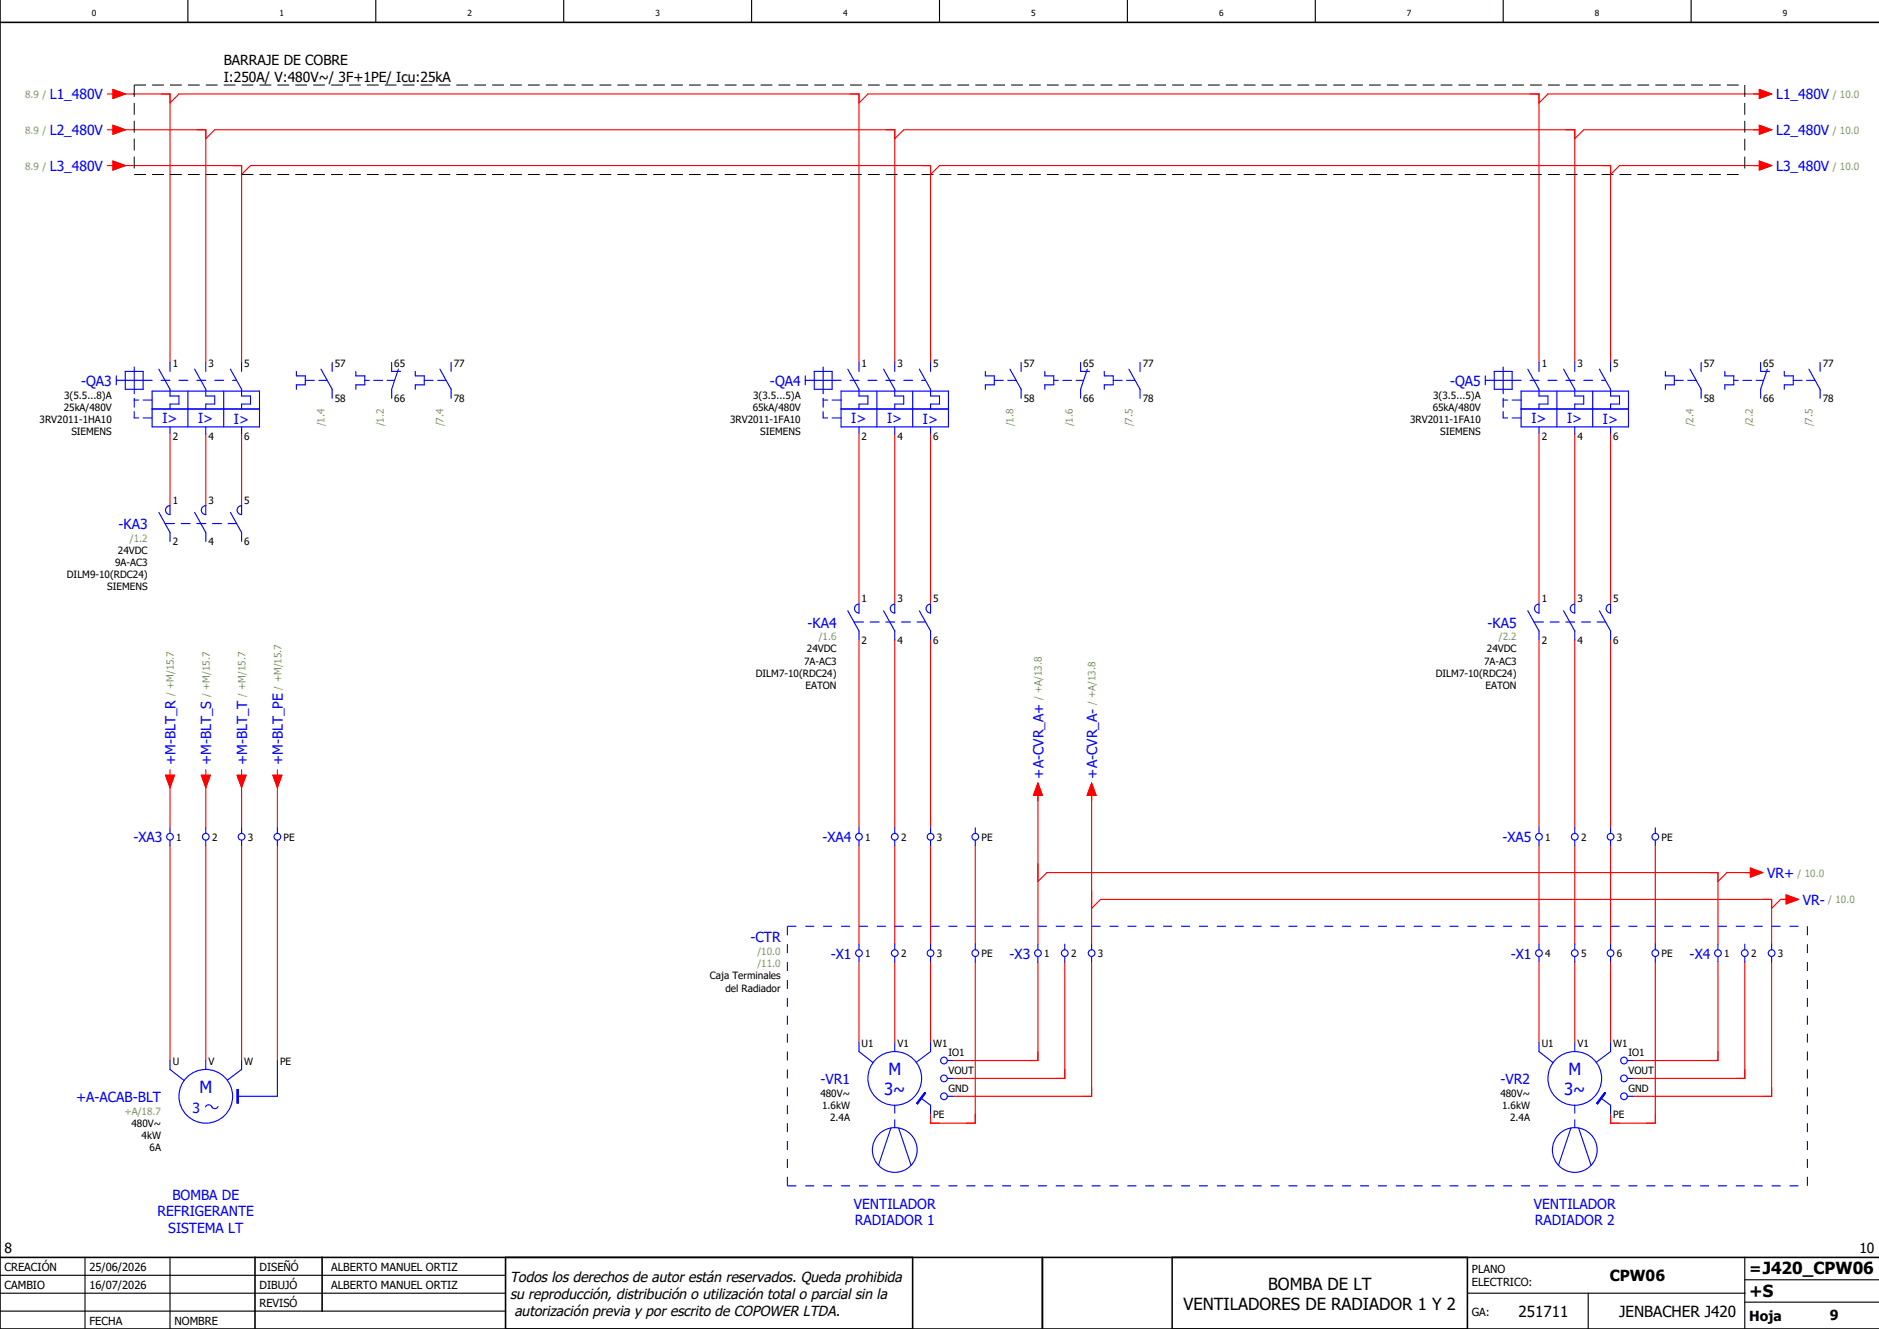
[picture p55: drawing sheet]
<svg xmlns="http://www.w3.org/2000/svg" width="420mm" height="297mm" viewBox="0 0 420 297" stroke-linecap="round" stroke-linejoin="round" font-family="sans-serif">
<defs><g id="words">
<g font-size="3.7" fill="#00f">
<text x="44.6" y="244.2">M</text>
<text x="197.6" y="244.7">3~</text>
<text x="198.6" y="240.2">M</text>
<text x="349.6" y="244.7">3~</text>
<text x="350.6" y="240.2">M</text>
</g>
<g font-size="3.7">
<text x="264.5" y="292.7">VENTILADORES DE RADIADOR 1 Y 2</text>
<text x="283.4" y="288.2">BOMBA DE LT</text>
<text x="391" y="289.8">+S</text>
</g>
<g font-size="3.4">
<text x="359.8" y="286.4">CPW06</text>
<text x="391" y="284.6">=J420_CPW06</text>
<text x="339.4" y="294.4">251711</text>
<text x="361.9" y="294.4">JENBACHER J420</text>
</g>
<g font-size="3.2">
<text x="114" y="286.5">Todos los derechos de autor están reservados. Queda prohibida</text>
<text x="114" y="290.2">su reproducción, distribución o utilización total o parcial sin la</text>
<text x="115" y="294">autorización previa y por escrito de COPOWER LTDA.</text>
</g>
<g font-size="3.1">
<text x="50" y="14.6">BARRAJE DE COBRE</text>
<text x="50" y="18.4">I:250A/ V:480V~/ 3F+1PE/ Icu:25kA</text>
<text x="1" y="280">8</text>
<text x="415.6" y="280">10</text>
<text x="391" y="295.2">Hoja</text>
<text x="409" y="295">9</text>
</g>
<g font-size="3.1" fill="#00f">
<text x="11.1" y="22.2">L1_480V</text>
<text x="397" y="22.2">L1_480V</text>
<text x="11.1" y="30.2">L2_480V</text>
<text x="397" y="30.2">L2_480V</text>
<text x="11.1" y="38.2">L3_480V</text>
<text x="397" y="38.2">L3_480V</text>
<text x="18.1" y="86.2">-QA3</text>
<text x="172.1" y="86.2">-QA4</text>
<text x="324.1" y="86.2">-QA5</text>
<text x="36.3" y="94.6">I&gt;</text>
<text x="44.3" y="94.6">I&gt;</text>
<text x="52.3" y="94.6">I&gt;</text>
<text x="190.3" y="94.6">I&gt;</text>
<text x="198.3" y="94.6">I&gt;</text>
<text x="206.3" y="94.6">I&gt;</text>
<text x="342.3" y="94.6">I&gt;</text>
<text x="350.3" y="94.6">I&gt;</text>
<text x="358.3" y="94.6">I&gt;</text>
<text x="26.5" y="118.2">-KA3</text>
<text x="180.5" y="140.2">-KA4</text>
<text x="332.5" y="140.2">-KA5</text>
<text x="39.2" y="171" transform="rotate(-90 39.2 171)">+M-BLT_R</text>
<text x="47.2" y="171" transform="rotate(-90 47.2 171)">+M-BLT_S</text>
<text x="55.2" y="171" transform="rotate(-90 55.2 171)">+M-BLT_T</text>
<text x="63.2" y="171" transform="rotate(-90 63.2 171)">+M-BLT_PE</text>
<text x="233.2" y="174" transform="rotate(-90 233.2 174)">+A-CVR_A+</text>
<text x="245.2" y="174" transform="rotate(-90 245.2 174)">+A-CVR_A-</text>
<text x="29.8" y="188.2">-XA3</text>
<text x="183.8" y="188.2">-XA4</text>
<text x="335.8" y="188.2">-XA5</text>
<text x="395" y="196.2">VR+</text>
<text x="403" y="202.2">VR-</text>
<text x="167.8" y="210.6">-CTR</text>
<text x="185.7" y="214.2">-X1</text>
<text x="225.7" y="214.2">-X3</text>
<text x="337.7" y="214.2">-X1</text>
<text x="377.7" y="214.2">-X4</text>
<text x="183.4" y="242.2">-VR1</text>
<text x="335.4" y="242.2">-VR2</text>
<text x="17" y="246.2">+A-ACAB-BLT</text>
<text x="43" y="248.7">3</text>
<text x="38.5" y="268.1">BOMBA DE</text>
<text x="35.2" y="271.9">REFRIGERANTE</text>
<text x="37.6" y="275.6">SISTEMA LT</text>
<text x="190.9" y="270.1">VENTILADOR</text>
<text x="191.1" y="273.9">RADIADOR 1</text>
<text x="342.9" y="270.1">VENTILADOR</text>
<text x="343.1" y="273.9">RADIADOR 2</text>
</g>
<g font-size="2.5">
<text x="1" y="284">CREACIÓN</text>
<text x="20" y="284">25/06/2026</text>
<text x="58" y="284">DISEÑÓ</text>
<text x="74" y="284">ALBERTO MANUEL ORTIZ</text>
<text x="329" y="284.5">PLANO</text>
<text x="329" y="287.5">ELECTRICO:</text>
<text x="1" y="288">CAMBIO</text>
<text x="20" y="288">16/07/2026</text>
<text x="58" y="292">REVISÓ</text>
<text x="58" y="288">DIBUJÓ</text>
<text x="74" y="288">ALBERTO MANUEL ORTIZ</text>
<text x="329" y="294">GA:</text>
<text x="20" y="296">FECHA</text>
<text x="39" y="296">NOMBRE</text>
</g>
<g font-size="2.2" fill="#7ca552">
<text x="5.6" y="21.9">8.9 /</text>
<text x="409.7" y="21.9">/ 10.0</text>
<text x="5.6" y="29.9">8.9 /</text>
<text x="409.7" y="29.9">/ 10.0</text>
<text x="5.6" y="37.9">8.9 /</text>
<text x="409.7" y="37.9">/ 10.0</text>
<text x="72.5" y="95.3" transform="rotate(-90 72.5 95.3)">/1.4</text>
<text x="85.8" y="95.3" transform="rotate(-90 85.8 95.3)">/1.2</text>
<text x="99.1" y="95.3" transform="rotate(-90 99.1 95.3)">/7.4</text>
<text x="226.5" y="95.3" transform="rotate(-90 226.5 95.3)">/1.8</text>
<text x="239.8" y="95.3" transform="rotate(-90 239.8 95.3)">/1.6</text>
<text x="253.1" y="95.3" transform="rotate(-90 253.1 95.3)">/7.5</text>
<text x="378.5" y="95.3" transform="rotate(-90 378.5 95.3)">/2.4</text>
<text x="391.8" y="95.3" transform="rotate(-90 391.8 95.3)">/2.2</text>
<text x="405.1" y="95.3" transform="rotate(-90 405.1 95.3)">/7.5</text>
<text x="29" y="121.1">/1.2</text>
<text x="183" y="143.1">/1.6</text>
<text x="335" y="143.1">/2.2</text>
<text x="38.9" y="155.7" transform="rotate(-90 38.9 155.7)">/ +M/15.7</text>
<text x="46.9" y="155.9" transform="rotate(-90 46.9 155.9)">/ +M/15.7</text>
<text x="54.9" y="155.8" transform="rotate(-90 54.9 155.8)">/ +M/15.7</text>
<text x="62.9" y="154.1" transform="rotate(-90 62.9 154.1)">/ +M/15.7</text>
<text x="232.9" y="156.5" transform="rotate(-90 232.9 156.5)">/ +A/13.8</text>
<text x="244.9" y="157.7" transform="rotate(-90 244.9 157.7)">/ +A/13.8</text>
<text x="401.8" y="195.9">/ 10.0</text>
<text x="408.7" y="201.9">/ 10.0</text>
<text x="169.3" y="213.5">/10.0</text>
<text x="169.3" y="216.2">/11.0</text>
<text x="27.8" y="249.1">+A/18.7</text>
</g>
<g font-size="2.2">
<text x="38.6" y="81.9">1</text>
<text x="46.6" y="81.9">3</text>
<text x="54.6" y="81.9">5</text>
<text x="74.8" y="81.9">57</text>
<text x="88.1" y="81.9">65</text>
<text x="101.4" y="81.9">77</text>
<text x="192.6" y="81.9">1</text>
<text x="200.6" y="81.9">3</text>
<text x="208.6" y="81.9">5</text>
<text x="228.9" y="81.9">57</text>
<text x="242.1" y="81.9">65</text>
<text x="255.4" y="81.9">77</text>
<text x="344.6" y="81.9">1</text>
<text x="352.6" y="81.9">3</text>
<text x="360.6" y="81.9">5</text>
<text x="380.8" y="81.9">57</text>
<text x="394.1" y="81.9">65</text>
<text x="407.4" y="81.9">77</text>
<text x="14.3" y="89.1">3(5.5...8)A</text>
<text x="74.8" y="89.8">58</text>
<text x="88.1" y="89.8">66</text>
<text x="101.4" y="89.8">78</text>
<text x="168.3" y="89.1">3(3.5...5)A</text>
<text x="228.9" y="89.8">58</text>
<text x="242.1" y="89.8">66</text>
<text x="255.4" y="89.8">78</text>
<text x="320.3" y="89.1">3(3.5...5)A</text>
<text x="380.8" y="89.8">58</text>
<text x="394.1" y="89.8">66</text>
<text x="407.4" y="89.8">78</text>
<text x="8.8" y="94.5">3RV2011-1HA10</text>
<text x="14.2" y="91.8">25kA/480V</text>
<text x="163.2" y="94.5">3RV2011-1FA10</text>
<text x="168.2" y="91.8">65kA/480V</text>
<text x="315.2" y="94.5">3RV2011-1FA10</text>
<text x="320.2" y="91.8">65kA/480V</text>
<text x="15.9" y="97.2">SIEMENS</text>
<text x="38.6" y="98.2">2</text>
<text x="46.6" y="98.2">4</text>
<text x="54.6" y="98.2">6</text>
<text x="169.9" y="97.2">SIEMENS</text>
<text x="192.6" y="98.2">2</text>
<text x="200.6" y="98.2">4</text>
<text x="208.6" y="98.2">6</text>
<text x="321.9" y="97.2">SIEMENS</text>
<text x="344.6" y="98.2">2</text>
<text x="352.6" y="98.2">4</text>
<text x="360.6" y="98.2">6</text>
<text x="38.6" y="112.5">1</text>
<text x="46.6" y="112.5">3</text>
<text x="54.6" y="112.5">5</text>
<text x="26.4" y="123.8">24VDC</text>
<text x="38.6" y="121.8">2</text>
<text x="46.6" y="121.8">4</text>
<text x="54.6" y="121.8">6</text>
<text x="14.9" y="129.2">DILM9-10(RDC24)</text>
<text x="24" y="131.9">SIEMENS</text>
<text x="25.7" y="126.5">9A-AC3</text>
<text x="192.6" y="134.5">1</text>
<text x="200.6" y="134.5">3</text>
<text x="208.6" y="134.5">5</text>
<text x="344.6" y="134.5">1</text>
<text x="352.6" y="134.5">3</text>
<text x="360.6" y="134.5">5</text>
<text x="192.6" y="143.8">2</text>
<text x="200.6" y="143.8">4</text>
<text x="208.6" y="143.8">6</text>
<text x="344.6" y="143.8">2</text>
<text x="352.6" y="143.8">4</text>
<text x="360.6" y="143.8">6</text>
<text x="179.7" y="148.5">7A-AC3</text>
<text x="180.4" y="145.8">24VDC</text>
<text x="331.7" y="148.5">7A-AC3</text>
<text x="332.4" y="145.8">24VDC</text>
<text x="168.9" y="151.2">DILM7-10(RDC24)</text>
<text x="180" y="153.9">EATON</text>
<text x="320.9" y="151.2">DILM7-10(RDC24)</text>
<text x="332" y="153.9">EATON</text>
<text x="39.4" y="187.9">1</text>
<text x="47.4" y="187.9">2</text>
<text x="55.4" y="187.9">3</text>
<text x="63.4" y="187.9">PE</text>
<text x="193.4" y="187.9">1</text>
<text x="201.4" y="187.9">2</text>
<text x="209.4" y="187.9">3</text>
<text x="219.4" y="187.9">PE</text>
<text x="345.4" y="187.9">1</text>
<text x="353.4" y="187.9">2</text>
<text x="361.4" y="187.9">3</text>
<text x="371.4" y="187.9">PE</text>
<text x="193.4" y="213.9">1</text>
<text x="201.4" y="213.9">2</text>
<text x="209.4" y="213.9">3</text>
<text x="219.4" y="213.9">PE</text>
<text x="233.4" y="213.9">1</text>
<text x="239.4" y="213.9">2</text>
<text x="245.4" y="213.9">3</text>
<text x="345.4" y="213.9">4</text>
<text x="353.4" y="213.9">5</text>
<text x="361.4" y="213.9">6</text>
<text x="371.4" y="213.9">PE</text>
<text x="385.4" y="213.9">1</text>
<text x="391.4" y="213.9">2</text>
<text x="397.4" y="213.9">3</text>
<text x="158.7" y="218.9">Caja Terminales</text>
<text x="162.1" y="221.6">del Radiador</text>
<text x="192.6" y="233.9">U1</text>
<text x="200.6" y="233.9">V1</text>
<text x="208.6" y="233.9">W1</text>
<text x="344.6" y="233.9">U1</text>
<text x="352.6" y="233.9">V1</text>
<text x="360.6" y="233.9">W1</text>
<text x="38.6" y="237.9">U</text>
<text x="46.6" y="237.9">V</text>
<text x="54.6" y="237.9">W</text>
<text x="62.6" y="237.9">PE</text>
<text x="212" y="236">IO1</text>
<text x="364" y="236">IO1</text>
<text x="183.4" y="245.1">480V~</text>
<text x="212" y="240">VOUT</text>
<text x="212" y="244">GND</text>
<text x="335.4" y="245.1">480V~</text>
<text x="364" y="240">VOUT</text>
<text x="364" y="244">GND</text>
<text x="29.4" y="251.8">480V~</text>
<text x="183.8" y="247.8">1.6kW</text>
<text x="185.5" y="250.5">2.4A</text>
<text x="208.6" y="249.8">PE</text>
<text x="335.8" y="247.8">1.6kW</text>
<text x="337.5" y="250.5">2.4A</text>
<text x="360.6" y="249.8">PE</text>
<text x="31.6" y="254.5">4kW</text>
<text x="33.4" y="257.2">6A</text>
</g>
<g font-size="1.9">
<text x="20.5" y="3.6">0</text>
<text x="62.5" y="3.6">1</text>
<text x="104.5" y="3.6">2</text>
<text x="146.5" y="3.6">3</text>
<text x="188.5" y="3.6">4</text>
<text x="230.5" y="3.6">5</text>
<text x="272.5" y="3.6">6</text>
<text x="314.5" y="3.6">7</text>
<text x="356.5" y="3.6">8</text>
<text x="398.5" y="3.6">9</text>
</g>
</g></defs>
<g fill="none" stroke="#000" stroke-width=".25">
<path d="M42 0v5M84 0v5M126 0v5M168 0v5M210 0v5M252 0v5M294 0v5M336 0v5M378 0v5M0 285h113M0 293h113M0 289h113"/>
<path d="M19 281v16M38 281v16M328 289h62M355 289v8M390 291h30M390 281v16M390 286h30"/>
</g>
<path d="M0 5h420M0 0v297h420M0 281h420M57 281v16M72 281v12M113 281v16M204 281v16M233 281v16M262 281v16M328 281v16" fill="none" stroke="#000" stroke-width=".35"/>
<g fill="none" stroke="#f00" stroke-width=".25">
<path d="M24 21h1.2M24 29h1.2M24 37h1.2M25.2 20l2.8 1-2.8 1zM25.2 28l2.8 1-2.8 1zM25.2 36l2.8 1-2.8 1zM26 21h12v60M26 29h20v52M26 37h28v44M38 23l2-2h152v60M46 31l2-2h152v52M54 39l2-2h152v44"/>
<path d="M192 23l2-2h150v60M200 31l2-2h150v52M208 39l2-2h150v44M393.2 20l2.8 1-2.8 1zM393.2 28l2.8 1-2.8 1zM393.2 36l2.8 1-2.8 1zM394 21h-48l-2 2M394 29h-40l-2 2M394 37h-32l-2 2M38 97v16M46 97v16M54 97v16"/>
<path d="M192 97v38M200 97v38M208 97v38M344 97v38M352 97v38M360 97v38M192 143v42M200 143v42M208 143v42M344 143v42M352 143v42M360 143v42"/>
<path d="M37 173.3h2l-1 2.7zM38 172v1.3M38 175v10M45 173.3h2l-1 2.7zM46 172v1.3M46 175v10M53 173.3h2l-1 2.7zM54 172v1.3M54 175v10M61 173.3h2l-1 2.7zM62 172v1.3M62 175v10"/>
<path d="M232 177.8v33.2M232 175l1 2.8h-2zM244 177.8v33.2M244 175l1 2.8h-2zM38 189v48M46 189v48M54 189v48M62 189v48M192 189v22M200 189v22M208 189v22M218 189v22"/>
<path d="M232 197l2-2h150v16M344 189v22M352 189v22M360 189v22M370 189v22M391.3 194l2.7 1-2.7 1zM392 195h-6l-2 2M399.2 200l2.8 1-2.8 1zM192 215v18M200 215v18M208 215v18M218 215v36h-10v-2"/>
<path d="M232 215v22h-19M238 215v26h-25M244 215v30h-31M244 203l2-2h150v10M344 215v18M352 215v18M360 215v18M370 215v36h-10v-2M384 215v22h-19M390 215v26h-25M396 215v30h-31M400 201h-2l-2 2"/>
</g>
<path d="M30 19h360M30 19v20M390 19v20M30 39h360" fill="none" stroke="#000" stroke-width=".22" stroke-dasharray="2.6 1.4" stroke-linecap="butt"/>
<g fill="none" stroke="#00f" stroke-width=".25">
<path d="M26 85h8M26 84v2M28 83h4v4h-4zM30 89.4h1M30 92v1.4h1M30 82v6M30 89v2M32 89.4h2M32 93.4h2M34 87.4h24v8h-24zM34 91.4h24M35.5 82.5l2.5 4.5v1.5h2v1.8h-2v1.1"/>
<path d="M36 85h2M38 81v2M38 95.4v1.6M40 85h2M42 87.4v8M43.5 82.5l2.5 4.5v1.5h2v1.8h-2v1.1M44 85h2M46 81v2M46 95.4v1.6M48 85h2M50 87.4v8M51.5 82.5l2.5 4.5v1.5h2v1.8h-2v1.1"/>
<path d="M52 85h.9M54 81v2M54 95.4v1.6M66.2 83v1h2.1v2h-2.1v1M68.3 85h2M71.3 85h1.8M71.8 82.5l2.5 4.5v2M74.2 81v2M79.5 83v1h2v2h-2v1M81.5 85h1M83.5 85h2M86.5 85h1.7"/>
<path d="M87.5 81v2h2M89 82.5l-1.5 4.5v2M92.8 83v1h2v2h-2v1M94.8 85h2M97.8 85h1.9M98.3 82.5l2.5 4.5v2M100.8 81v2M180 85h8M180 84v2M182 83h4v4h-4zM184 89.4h1M184 92v1.4h1"/>
<path d="M184 82v6M184 89v2M186 89.4h2M186 93.4h2M188 87.4h24v8h-24zM188 91.4h24M189.5 82.5l2.5 4.5v1.5h2v1.8h-2v1.1M190 85h2M192 81v2M192 95.4v1.6M194 85h2M196 87.4v8"/>
<path d="M197.5 82.5l2.5 4.5v1.5h2v1.8h-2v1.1M198 85h2M200 81v2M200 95.4v1.6M202 85h2M204 87.4v8M205.5 82.5l2.5 4.5v1.5h2v1.8h-2v1.1M206 85h.9M208 81v2M208 95.4v1.6M220.3 83v1h1.9v2h-1.9v1M222.2 85h2"/>
<path d="M225.3 85h1.8M225.8 82.5l2.5 4.5v2M228.3 81v2M233.5 83v1h2v2h-2v1M235.5 85h1M237.5 85h2M240.5 85h1.7M241.5 81v2h2M243 82.5l-1.5 4.5v2M246.8 83v1h2v2h-2v1M248.8 85h2M251.8 85h1.9"/>
<path d="M252.3 82.5l2.5 4.5v2M254.8 81v2M332 85h8M332 84v2M334 83h4v4h-4zM336 89.4h1M336 92v1.4h1M336 82v6M336 89v2M338 89.4h2M338 93.4h2M340 87.4h24v8h-24z"/>
<path d="M340 91.4h24M341.5 82.5l2.5 4.5v1.5h2v1.8h-2v1.1M342 85h2M344 81v2M344 95.4v1.6M346 85h2M348 87.4v8M349.5 82.5l2.5 4.5v1.5h2v1.8h-2v1.1M350 85h2M352 81v2M352 95.4v1.6M354 85h2"/>
<path d="M356 87.4v8M357.5 82.5l2.5 4.5v1.5h2v1.8h-2v1.1M358 85h.9M360 81v2M360 95.4v1.6M372.3 83v1h2v2h-2v1M374.3 85h2M377.2 85h1.9M377.8 82.5l2.5 4.5v2M380.2 81v2M385.5 83v1h2v2h-2v1M387.5 85h1"/>
<path d="M389.5 85h2M392.5 85h1.7M393.5 81v2h2M395 82.5l-1.5 4.5v2M398.8 83v1h2v2h-2v1M400.8 85h2M403.8 85h1.9M404.3 82.5l2.5 4.5v2M406.8 81v2M35.5 114.5l2.5 4.5M36.9 117h2.1M37.3 113.3l.7-.3v2a1 1 0 0 1-.9-.6 1 1 0 0 1 .2-1.1z"/>
<path d="M38 119v2M40.5 117h2M43.5 114.5l2.5 4.5M44 117h2M45.3 113.3l.7-.3v2a1 1 0 0 1-.9-.6 1 1 0 0 1 .2-1.1zM46 119v2M47.5 117h2M51 117h1.9M51.5 114.5l2.5 4.5M53.3 113.3l.7-.3v2a1 1 0 0 1-.9-.6 1 1 0 0 1 .2-1.1zM54 119v2M189.5 136.5l2.5 4.5v2"/>
<path d="M190.9 139h2.1M191.3 135.3l.7-.3v2a1 1 0 0 1-.9-.6 1 1 0 0 1 .2-1.1zM194.5 139h2M197.5 136.5l2.5 4.5v2M198 139h2M199.3 135.3l.7-.3v2a1 1 0 0 1-.9-.6 1 1 0 0 1 .2-1.1zM201.5 139h2M205 139h1.9M205.5 136.5l2.5 4.5v2M207.3 135.3l.7-.3v2a1 1 0 0 1-.9-.6 1 1 0 0 1 .2-1.1zM341.5 136.5l2.5 4.5v2M342.9 139h2.1"/>
<path d="M343.3 135.3l.7-.3v2a1 1 0 0 1-.9-.6 1 1 0 0 1 .2-1.1zM346.5 139h2M349.5 136.5l2.5 4.5v2M350 139h2M351.3 135.3l.7-.3v2a1 1 0 0 1-.9-.6 1 1 0 0 1 .2-1.1zM353.5 139h2M357 139h1.9M357.5 136.5l2.5 4.5v2M359.3 135.3l.7-.3v2a1 1 0 0 1-.9-.6 1 1 0 0 1 .2-1.1zM38 185v1.3M38 187.8v1.2M46 185v1.3"/>
<path d="M46 187.8v1.2M54 185v1.3M54 187.8v1.2M62 185v1.3M62 187.8v1.2M192 185v1.3M192 187.8v1.2M200 185v1.3M200 187.8v1.2M208 185v1.3M208 187.8v1.2M218 185v1.3"/>
<path d="M218 187.8v1.2M344 185v1.3M344 187.8v1.2M352 185v1.3M352 187.8v1.2M360 185v1.3M360 187.8v1.2M370 185v1.3M370 187.8v1.2M192 211v1.3M192 213.8v1.2M200 211v1.3"/>
<path d="M200 213.8v1.2M208 211v1.3M208 213.8v1.2M218 211v1.3M218 213.8v1.2M232 211v1.3M232 213.8v1.2M238 211v1.3M238 213.8v1.2M244 211v1.3M244 213.8v1.2M344 211v1.3"/>
<path d="M344 213.8v1.2M352 211v1.3M352 213.8v1.2M360 211v1.3M360 213.8v1.2M370 211v1.3M370 213.8v1.2M384 211v1.3M384 213.8v1.2M390 211v1.3M390 213.8v1.2M396 211v1.3"/>
<path d="M396 213.8v1.2M38 237v2l3.2 2.5M46 237v2M54 237v2l-3.2 2.4M62 237v8h-9M192 233v2l3.2 2.5M200 233v2M208 233v2l-3.2 2.4M211.7 237h1.3M344 233v2l3.2 2.5M352 233v2M360 233v2l-3.2 2.4"/>
<path d="M363.7 237h1.3M45.9 247.4l.1-.2a.75 .75 0 0 1 1.4 .2M47.3 247.3a.75 .75 0 0 0 .7 .5 .75 .75 0 0 0 .7-.5M53 243.5h.3v3h-.3zM199.1 252.1l-2.7 8.3M200 247v1.8M200 250.2v1.8M200.9 252.1l2.7 8.3M205.8 245.4l2.2 1.6v2M206.7 244.1l.2 .2-1.8 2.4-.2-.1zM211.7 245h1.3M211.7 241h1.3"/>
<path d="M351.1 252.1l-2.7 8.3M352 247v1.8M352 250.2v1.8M352.9 252.1l2.7 8.3M357.8 245.4l2.2 1.6v2M358.7 244.1l.2 .2-1.8 2.4-.2-.1zM363.7 245h1.3M363.7 241h1.3"/>
<circle cx="38" cy="187" r=".75"/>
<circle cx="46" cy="187" r=".75"/>
<circle cx="54" cy="187" r=".75"/>
<circle cx="62" cy="187" r=".75"/>
<circle cx="192" cy="187" r=".75"/>
<circle cx="200" cy="187" r=".75"/>
<circle cx="208" cy="187" r=".75"/>
<circle cx="218" cy="187" r=".75"/>
<circle cx="344" cy="187" r=".75"/>
<circle cx="352" cy="187" r=".75"/>
<circle cx="360" cy="187" r=".75"/>
<circle cx="370" cy="187" r=".75"/>
<circle cx="192" cy="213" r=".75"/>
<circle cx="200" cy="213" r=".75"/>
<circle cx="208" cy="213" r=".75"/>
<circle cx="218" cy="213" r=".75"/>
<circle cx="232" cy="213" r=".75"/>
<circle cx="238" cy="213" r=".75"/>
<circle cx="244" cy="213" r=".75"/>
<circle cx="344" cy="213" r=".75"/>
<circle cx="352" cy="213" r=".75"/>
<circle cx="360" cy="213" r=".75"/>
<circle cx="370" cy="213" r=".75"/>
<circle cx="384" cy="213" r=".75"/>
<circle cx="390" cy="213" r=".75"/>
<circle cx="396" cy="213" r=".75"/>
<circle cx="211" cy="237" r=".75"/>
<circle cx="363" cy="237" r=".75"/>
<circle cx="46" cy="245" r="6"/>
<circle cx="200" cy="257" r="5"/>
<circle cx="200" cy="241" r="6"/>
<circle cx="211" cy="245" r=".75"/>
<circle cx="211" cy="241" r=".75"/>
<circle cx="352" cy="241" r="6"/>
<circle cx="352" cy="257" r="5"/>
<circle cx="363" cy="245" r=".75"/>
<circle cx="363" cy="241" r=".75"/>
</g>
<g fill="#00f" stroke="#00f" stroke-width=".22">
<path d="M53 243.5h.3v3h-.3z"/>
<path d="M206.7 244.1l.2 .2-1.8 2.4-.2-.1z"/>
<path d="M358.7 244.1l.2 .2-1.8 2.4-.2-.1z"/>
</g>
<path d="M176 207h228M176 207v58M404 207v58M176 265h228" fill="none" stroke="#00f" stroke-width=".25" stroke-dasharray="2 2" stroke-linecap="butt"/>
<g fill="#f00" stroke="#f00" stroke-width=".22">
<path d="M393.2 20l2.8 1-2.8 1z"/>
<path d="M393.2 28l2.8 1-2.8 1z"/>
<path d="M393.2 36l2.8 1-2.8 1z"/>
<path d="M25.2 20l2.8 1-2.8 1z"/>
<path d="M25.2 28l2.8 1-2.8 1z"/>
<path d="M25.2 36l2.8 1-2.8 1z"/>
<path d="M37 173.3h2l-1 2.7z"/>
<path d="M45 173.3h2l-1 2.7z"/>
<path d="M53 173.3h2l-1 2.7z"/>
<path d="M61 173.3h2l-1 2.7z"/>
<path d="M232 175l1 2.8h-2z"/>
<path d="M244 175l1 2.8h-2z"/>
<path d="M399.2 200l2.8 1-2.8 1z"/>
<path d="M391.3 194l2.7 1-2.7 1z"/>
</g>
<use href="#words"/>
</svg>
